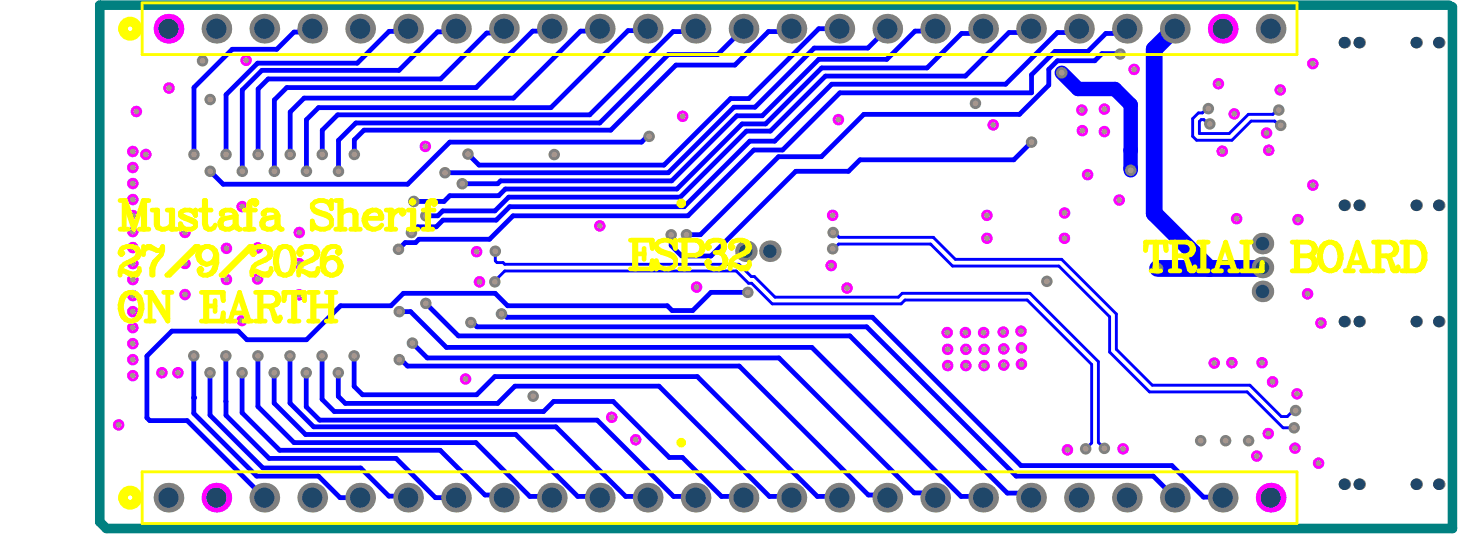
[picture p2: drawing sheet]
<svg xmlns="http://www.w3.org/2000/svg" width="260mm" height="94mm" viewBox="0 0 260 94" stroke-linecap="round" stroke-linejoin="round" font-family="sans-serif">
<path d="M255.6 .9h-238v91.2l1.2 1.1h237.4v-92" fill="none" stroke="#008080" stroke-width="1.7"/>
<path d="M187.3 12.8l2.8 2.9h6.6l2.7 2.8v11.5" fill="none" stroke="#00f" stroke-width="2.5"/>
<path d="M213.1 19.2h-.3l-.7 .7h-.7l-1 1v3.1l.7 .7h6.2l3.4-3.3h4.1l.8 .7h.3M225.6 19.4h-.3l-.8 .8h-4.3l-3.4 3.4h-5.2v-2.2l.3-.3h.4l.8 .8h.3M87.3 49.7v-.2l1.7-1.7h40.9l2.1 2.2h.6l3.6 3.6h22.7l.7-.7h21.6l11.4 11.4v13.8l-1.1 1.1M87.4 44.3v1.7l.3 .3h1l.3 .3h41.4l2.1 2.2h.6l3.6 3.6h21.8l.6-.7h22.6l12 12.1v14.3l1.1 1M146.9 43.9h.2l.8-.9h16.2l3.9 3.9h18.8l8.9 9v6.2l7.1 7h17.2l6.3 6.4h2.3h-.2M147 41h.2l.8 .9h16.6l3.9 3.8h18.8l9.6 9.7v6.2l6.4 6.3h17.2l5.5 5.6h1.1l1-1.1h.4M191.5 79.2h.1M194.8 79.1h.1" fill="none" stroke="#00f" stroke-width=".51"/>
<g fill="none" stroke="#00f" stroke-width=".85">
<path d="M122.7 5.1l-.5 .5h-3.5l-14.7 14.7h-44.4M131.2 5.1l-4.6 4.5h-8.7l-12.1 12.1M135.5 5.6l-5.9 5.9h-10.4l-11.5 11.5M148.1 5.1h-3.7l-12.3 12.3h-3.2M156.5 5.1l-3.4 3.4h-9.5l-10.4 10.4h-3.7M161.4 5.5l-5 5h-12l-10 9.9h-4.4l-11.5 11.5h-30.2l-.5 .5M169.6 5.9l-6.1 6.1h-18.6l-9.9 9.9h-4.1l-11.5 11.4h-30.3l-1.1 1.2h-8.7l-1 1h-5.3M178 5.7l-7.7 7.7h-24.7l-9.7 9.7h-4.2l-11.7 11.7h-30.3l-2.4 2.4h-9.2l-.9 .9h-2.1M190.3 5.1l-.7 .6h-3.1l-9.1 9.2h-30.7l-10.1 10h-4.4l-11.5 11.6h-30.8l-2.4 2.3h-9.4l-1.1 1.2h-3.3l-1.1 1M195.1 5.9l-3.2 3.2h-5.8l-4.1 4.1v3.2h-33.9l-10.1 10.1h-5l-11.7 11.6h-30.8l-4.1 4.1h-12.5l-.6 .6h-1.8l-1.2 1.2M197.6 9.5h-3.2l-1.3 1.2h-6.6l-1.5 1.5v2.8l-5.2 5.2h-27.4l-7.5 7.4h-7.6M182 25.1l-3.2 3.1h-27.1l-2 2h-9.3l-15 15h-5.2l-1.8-1.9v-1.9"/>
<path d="M75.1 53.5l5.8 5.8h69l27.8 27.7h3.4M84.1 57.6h68.8l26.3 26.4h24.2l3.8 3.8M89.4 56h64.5l26.2 26.1h26.6l5.6 5.6M121.1 41.4h2.4M131.8 51.6h-6.4l-3.2 3.2h-3.6l-.9-.9h-28.2l-2.2-2.2h-16.1l-2.2 2.2h-8.9l-6 6h-10.5l-1.6-1.5h-11.7l-4.4 4.4v10.9l.5 .5h6.6l13.6 13.6M34.2 62.8v10.1l11.1 11.1h10.9M72.7 60.5l2.7 2.6h62M70.6 87.5l.8 .8"/>
</g>
<path d="M207.2 5.1l-3.6 3.6v28.9l9.7 9.8M204.2 47.4h18.3" fill="none" stroke="#00f" stroke-width="3"/>
<circle cx="34.2" cy="70.1" r=".42" fill="#00f"/>
<g fill="none" stroke="#00f" stroke-width=".85">
<path d="M55.1 5.1l-.6 .6h-2.6l-3.1 3h-7.8l-6.8 6.7v11.8M72 5.1l-.5 .4h-2.9l-5.6 5.6h-17.6l-5.5 5.6v10.5M80.4 5.1l-.5 .5h-2.7l-6.8 6.8h-24.2l-3.5 3.5v14.3M88.9 5.1l-.8 .7h-2.3l-8.1 8.1h-30.4l-1.8 1.8v11.5M97.3 5.1l-.4 .4h-2.9l-10 9.9h-33.4l-2.2 2.2v12.6M105.8 5.1l-.4 .4h-3l-11.8 11.8h-37l-2.4 2.5v7.4M114.2 5.1l-.3 .3h-3.1l-13.6 13.6h-41l-2.1 2.1v9.1M128.9 17.4l-11.8 11.7h-32.6l-2-1.9M129.5 18.9l-11.6 11.6h-39.4M139.6 5.1l-.5 .5h-3.6M165 5.1l-.5 .4h-3.1M173.4 5.1l-.8 .8h-3"/>
<path d="M181.9 5.1l-.7 .6h-3.2M198.8 5.1l-.9 .8h-2.8M59.6 20.3l-2.8 2.7v4.2M81.5 32.4h6.3M105.8 21.7h-43l-3.1 3v5.5M107.7 23h-43.5l-1.7 1.7v2.5M114.5 24.1h-.3l-1 1h-33.9l-7.4 7.4h-32.5l-2.3-2.3M137.3 27.6l-13.8 13.8M70.4 55h2l6.3 6.3h64.5l26.3 26.3h3.7l.2 .2M83.1 56.9h.3l.7 .7M88.5 55.4h.3l.6 .6M37 65.7v7.5l9.4 9.3h17.2l5 5h2"/>
<path d="M39.8 62.8l.1 10.5 7.6 7.6h22.4l6.9 6.9h3.6M42.7 65.7v7.1l6.6 6.6h28.3l7.9 7.9h2.9l.5 .5M45.5 62.8v8.9l6.4 6.4h32l9.6 9.5h3.6l.2 .2M48.4 65.7v5.4l5.5 5.5h37.1l10.9 11h3.7l.2 .2M51.2 62.8v8.3l4.1 4.2h42.8l12.3 12.3h3.6l.2 .2M54 65.7v6.1l2.4 2.3h48.9l13.5 13.5h3.7l.2 .2M56.8 62.8v7.6l2.2 2.2h36.9l1.8-1.8h10.5l9.8 9.9h2.4l6.9 6.9h3.6l.3 .2M59.7 65.7v4.2l1.2 1.3h26.9l3-3.1h25.4l19.5 19.5h3.7l.2 .2M62.5 62.8v5.4l1.5 1.4h20.1l3.2-3.2h35.7l21.2 21.2h3.6l.3 .2M70.4 63.4h.4l1.1 1.2h58.5l22.8 22.7h2.8l.5 .5M137.4 63.1l23.8 23.8h2.9l.9 .9M56.2 84l3.8 3.8h3.5"/>
<path d="M72 87.8l-.6 .5M181.1 87l.8 .8M212.3 87.7h3.3l.1 .1"/>
</g>
<circle cx="187.3" cy="12.8" r="1.01" fill="#808080"/>
<circle cx="187.3" cy="12.8" r=".51" fill="#a6968d"/>
<circle cx="43.4" cy="10.6" r="1.01" fill="#f0f"/>
<circle cx="43.4" cy="10.6" r=".51" fill="#a6968d"/>
<circle cx="29.8" cy="15.5" r="1.01" fill="#f0f"/>
<circle cx="29.8" cy="15.5" r=".51" fill="#a6968d"/>
<circle cx="35.7" cy="10.7" r="1.01" fill="#808080"/>
<circle cx="35.7" cy="10.7" r=".51" fill="#a6968d"/>
<circle cx="230.6" cy="51.8" r="1.01" fill="#f0f"/>
<circle cx="230.6" cy="51.8" r=".51" fill="#a6968d"/>
<circle cx="228.3" cy="75.5" r="1.01" fill="#808080"/>
<circle cx="228.3" cy="75.5" r=".51" fill="#a6968d"/>
<circle cx="228.5" cy="72.4" r="1.01" fill="#808080"/>
<circle cx="228.5" cy="72.4" r=".51" fill="#a6968d"/>
<circle cx="228.8" cy="69.5" r="1.01" fill="#f0f"/>
<circle cx="228.8" cy="69.5" r=".51" fill="#a6968d"/>
<circle cx="200" cy="12.2" r="1.01" fill="#f0f"/>
<circle cx="200" cy="12.2" r=".51" fill="#a6968d"/>
<circle cx="197.6" cy="9.5" r="1.01" fill="#808080"/>
<circle cx="197.6" cy="9.5" r=".51" fill="#a6968d"/>
<circle cx="213.4" cy="21.9" r="1.01" fill="#808080"/>
<circle cx="213.4" cy="21.9" r=".51" fill="#a6968d"/>
<circle cx="213.1" cy="19.2" r="1.01" fill="#808080"/>
<circle cx="213.1" cy="19.2" r=".51" fill="#a6968d"/>
<circle cx="87.3" cy="49.7" r="1.01" fill="#808080"/>
<circle cx="87.3" cy="49.7" r=".51" fill="#a6968d"/>
<circle cx="87.4" cy="44.3" r="1.01" fill="#808080"/>
<circle cx="87.4" cy="44.3" r=".51" fill="#a6968d"/>
<circle cx="146.9" cy="43.9" r="1.01" fill="#808080"/>
<circle cx="146.9" cy="43.9" r=".51" fill="#a6968d"/>
<circle cx="147" cy="41" r="1.01" fill="#808080"/>
<circle cx="147" cy="41" r=".51" fill="#a6968d"/>
<circle cx="112.1" cy="77.6" r="1.01" fill="#f0f"/>
<circle cx="112.1" cy="77.6" r=".51" fill="#a6968d"/>
<circle cx="24.1" cy="19.7" r="1.01" fill="#f0f"/>
<circle cx="24.1" cy="19.7" r=".51" fill="#a6968d"/>
<circle cx="184.7" cy="49.6" r="1.01" fill="#808080"/>
<circle cx="184.7" cy="49.6" r=".51" fill="#a6968d"/>
<circle cx="172.1" cy="18.2" r="1.01" fill="#808080"/>
<circle cx="172.1" cy="18.2" r=".51" fill="#a6968d"/>
<circle cx="94" cy="69.9" r="1.01" fill="#808080"/>
<circle cx="94" cy="69.9" r=".51" fill="#a6968d"/>
<circle cx="97.8" cy="27.3" r="1.01" fill="#808080"/>
<circle cx="97.8" cy="27.3" r=".51" fill="#a6968d"/>
<circle cx="37.1" cy="17.6" r="1.01" fill="#808080"/>
<circle cx="37.1" cy="17.6" r=".51" fill="#a6968d"/>
<circle cx="199.4" cy="30" r="1.01" fill="#808080"/>
<circle cx="199.4" cy="30" r=".51" fill="#a6968d"/>
<circle cx="204.2" cy="47.4" r="1.01" fill="#808080"/>
<circle cx="204.2" cy="47.4" r=".51" fill="#a6968d"/>
<circle cx="218.1" cy="38.6" r="1.01" fill="#f0f"/>
<circle cx="218.1" cy="38.6" r=".51" fill="#a6968d"/>
<circle cx="228.9" cy="38.7" r="1.01" fill="#f0f"/>
<circle cx="228.9" cy="38.7" r=".51" fill="#a6968d"/>
<circle cx="231.6" cy="32.7" r="1.01" fill="#f0f"/>
<circle cx="231.6" cy="32.7" r=".51" fill="#a6968d"/>
<circle cx="231.6" cy="11.2" r="1.01" fill="#f0f"/>
<circle cx="231.6" cy="11.2" r=".51" fill="#a6968d"/>
<circle cx="223.4" cy="23.5" r="1.01" fill="#f0f"/>
<circle cx="223.4" cy="23.5" r=".51" fill="#a6968d"/>
<circle cx="223.8" cy="26.5" r="1.01" fill="#f0f"/>
<circle cx="223.8" cy="26.5" r=".51" fill="#a6968d"/>
<circle cx="225.8" cy="15.9" r="1.01" fill="#f0f"/>
<circle cx="225.8" cy="15.9" r=".51" fill="#a6968d"/>
<circle cx="217.7" cy="20.1" r="1.01" fill="#f0f"/>
<circle cx="217.7" cy="20.1" r=".51" fill="#a6968d"/>
<circle cx="225.9" cy="22.1" r="1.01" fill="#808080"/>
<circle cx="225.9" cy="22.1" r=".51" fill="#a6968d"/>
<circle cx="225.6" cy="19.4" r="1.01" fill="#808080"/>
<circle cx="225.6" cy="19.4" r=".51" fill="#a6968d"/>
<circle cx="223.7" cy="76.5" r="1.01" fill="#f0f"/>
<circle cx="223.7" cy="76.5" r=".51" fill="#a6968d"/>
<circle cx="105.8" cy="39.8" r="1.01" fill="#f0f"/>
<circle cx="105.8" cy="39.8" r=".51" fill="#a6968d"/>
<circle cx="146.6" cy="46.8" r="1.01" fill="#f0f"/>
<circle cx="146.6" cy="46.8" r=".51" fill="#a6968d"/>
<circle cx="146.9" cy="38" r="1.01" fill="#f0f"/>
<circle cx="146.9" cy="38" r=".51" fill="#a6968d"/>
<circle cx="121.1" cy="41.4" r="1.01" fill="#808080"/>
<circle cx="121.1" cy="41.4" r=".51" fill="#a6968d"/>
<circle cx="118.4" cy="41.4" r="1.01" fill="#808080"/>
<circle cx="118.4" cy="41.4" r=".51" fill="#a6968d"/>
<circle cx="122.9" cy="50.6" r="1.01" fill="#f0f"/>
<circle cx="122.9" cy="50.6" r=".51" fill="#a6968d"/>
<circle cx="228.4" cy="79" r="1.01" fill="#f0f"/>
<circle cx="228.4" cy="79" r=".51" fill="#a6968d"/>
<circle cx="84.6" cy="49.7" r="1.01" fill="#f0f"/>
<circle cx="84.6" cy="49.7" r=".51" fill="#a6968d"/>
<circle cx="84.1" cy="44.4" r="1.01" fill="#f0f"/>
<circle cx="84.1" cy="44.4" r=".51" fill="#a6968d"/>
<circle cx="198.1" cy="79.2" r="1.01" fill="#f0f"/>
<circle cx="198.1" cy="79.2" r=".51" fill="#a6968d"/>
<circle cx="188.3" cy="79.3" r="1.01" fill="#f0f"/>
<circle cx="188.3" cy="79.3" r=".51" fill="#a6968d"/>
<circle cx="194.8" cy="79.1" r="1.01" fill="#808080"/>
<circle cx="194.8" cy="79.1" r=".51" fill="#a6968d"/>
<circle cx="191.5" cy="79.2" r="1.01" fill="#808080"/>
<circle cx="191.5" cy="79.2" r=".51" fill="#a6968d"/>
<circle cx="75.1" cy="53.5" r="1.01" fill="#808080"/>
<circle cx="75.1" cy="53.5" r=".51" fill="#a6968d"/>
<circle cx="31.4" cy="65.7" r="1.01" fill="#f0f"/>
<circle cx="31.4" cy="65.7" r=".51" fill="#a6968d"/>
<circle cx="28.6" cy="65.7" r="1.01" fill="#f0f"/>
<circle cx="28.6" cy="65.7" r=".51" fill="#a6968d"/>
<circle cx="23.4" cy="66.3" r="1.01" fill="#f0f"/>
<circle cx="23.4" cy="66.3" r=".51" fill="#a6968d"/>
<circle cx="23.4" cy="63.4" r="1.01" fill="#f0f"/>
<circle cx="23.4" cy="63.4" r=".51" fill="#a6968d"/>
<circle cx="23.4" cy="60.6" r="1.01" fill="#f0f"/>
<circle cx="23.4" cy="60.6" r=".51" fill="#a6968d"/>
<circle cx="23.4" cy="57.8" r="1.01" fill="#f0f"/>
<circle cx="23.4" cy="57.8" r=".51" fill="#a6968d"/>
<circle cx="23.4" cy="55" r="1.01" fill="#f0f"/>
<circle cx="23.4" cy="55" r=".51" fill="#a6968d"/>
<circle cx="23.4" cy="52.1" r="1.01" fill="#f0f"/>
<circle cx="23.4" cy="52.1" r=".51" fill="#a6968d"/>
<circle cx="23.4" cy="49.3" r="1.01" fill="#f0f"/>
<circle cx="23.4" cy="49.3" r=".51" fill="#a6968d"/>
<circle cx="23.4" cy="46.5" r="1.01" fill="#f0f"/>
<circle cx="23.4" cy="46.5" r=".51" fill="#a6968d"/>
<circle cx="23.4" cy="43.7" r="1.01" fill="#f0f"/>
<circle cx="23.4" cy="43.7" r=".51" fill="#a6968d"/>
<circle cx="23.4" cy="40.8" r="1.01" fill="#f0f"/>
<circle cx="23.4" cy="40.8" r=".51" fill="#a6968d"/>
<circle cx="23.4" cy="38" r="1.01" fill="#f0f"/>
<circle cx="23.4" cy="38" r=".51" fill="#a6968d"/>
<circle cx="23.4" cy="35.2" r="1.01" fill="#f0f"/>
<circle cx="23.4" cy="35.2" r=".51" fill="#a6968d"/>
<circle cx="23.4" cy="32.4" r="1.01" fill="#f0f"/>
<circle cx="23.4" cy="32.4" r=".51" fill="#a6968d"/>
<circle cx="23.4" cy="29.5" r="1.01" fill="#f0f"/>
<circle cx="23.4" cy="29.5" r=".51" fill="#a6968d"/>
<circle cx="23.4" cy="26.7" r="1.01" fill="#f0f"/>
<circle cx="23.4" cy="26.7" r=".51" fill="#a6968d"/>
<circle cx="25.7" cy="27.2" r="1.01" fill="#f0f"/>
<circle cx="25.7" cy="27.2" r=".51" fill="#a6968d"/>
<circle cx="52.8" cy="41" r="1.01" fill="#f0f"/>
<circle cx="52.8" cy="41" r=".51" fill="#a6968d"/>
<circle cx="52.8" cy="46.5" r="1.01" fill="#f0f"/>
<circle cx="52.8" cy="46.5" r=".51" fill="#a6968d"/>
<circle cx="52.8" cy="52" r="1.01" fill="#f0f"/>
<circle cx="52.8" cy="52" r=".51" fill="#a6968d"/>
<circle cx="42.7" cy="56.5" r="1.01" fill="#f0f"/>
<circle cx="42.7" cy="56.5" r=".51" fill="#a6968d"/>
<circle cx="32.6" cy="52" r="1.01" fill="#f0f"/>
<circle cx="32.6" cy="52" r=".51" fill="#a6968d"/>
<circle cx="32.6" cy="46.5" r="1.01" fill="#f0f"/>
<circle cx="32.6" cy="46.5" r=".51" fill="#a6968d"/>
<circle cx="32.6" cy="41" r="1.01" fill="#f0f"/>
<circle cx="32.6" cy="41" r=".51" fill="#a6968d"/>
<circle cx="42.7" cy="36.4" r="1.01" fill="#f0f"/>
<circle cx="42.7" cy="36.4" r=".51" fill="#a6968d"/>
<circle cx="45.4" cy="43.7" r="1.01" fill="#f0f"/>
<circle cx="45.4" cy="43.7" r=".51" fill="#a6968d"/>
<circle cx="39.9" cy="43.8" r="1.01" fill="#f0f"/>
<circle cx="39.9" cy="43.8" r=".51" fill="#a6968d"/>
<circle cx="39.9" cy="49.3" r="1.01" fill="#f0f"/>
<circle cx="39.9" cy="49.3" r=".51" fill="#a6968d"/>
<circle cx="45.4" cy="49.2" r="1.01" fill="#f0f"/>
<circle cx="45.4" cy="49.2" r=".51" fill="#a6968d"/>
<circle cx="20.9" cy="75" r="1.01" fill="#f0f"/>
<circle cx="20.9" cy="75" r=".51" fill="#a6968d"/>
<circle cx="107.9" cy="73.6" r="1.01" fill="#f0f"/>
<circle cx="107.9" cy="73.6" r=".51" fill="#a6968d"/>
<circle cx="75" cy="25.8" r="1.01" fill="#f0f"/>
<circle cx="75" cy="25.8" r=".51" fill="#a6968d"/>
<circle cx="120.4" cy="20.5" r="1.01" fill="#f0f"/>
<circle cx="120.4" cy="20.5" r=".51" fill="#a6968d"/>
<circle cx="147.9" cy="21.1" r="1.01" fill="#f0f"/>
<circle cx="147.9" cy="21.1" r=".51" fill="#a6968d"/>
<circle cx="214.9" cy="14.8" r="1.01" fill="#f0f"/>
<circle cx="214.9" cy="14.8" r=".51" fill="#a6968d"/>
<circle cx="174.1" cy="38" r="1.01" fill="#f0f"/>
<circle cx="174.1" cy="38" r=".51" fill="#a6968d"/>
<circle cx="174.1" cy="42" r="1.01" fill="#f0f"/>
<circle cx="174.1" cy="42" r=".51" fill="#a6968d"/>
<circle cx="82.1" cy="66.8" r="1.01" fill="#f0f"/>
<circle cx="82.1" cy="66.8" r=".51" fill="#a6968d"/>
<circle cx="197.4" cy="35.3" r="1.01" fill="#f0f"/>
<circle cx="197.4" cy="35.3" r=".51" fill="#a6968d"/>
<circle cx="187.8" cy="37.6" r="1.01" fill="#f0f"/>
<circle cx="187.8" cy="37.6" r=".51" fill="#a6968d"/>
<circle cx="187.8" cy="42" r="1.01" fill="#f0f"/>
<circle cx="187.8" cy="42" r=".51" fill="#a6968d"/>
<circle cx="191.8" cy="30.8" r="1.01" fill="#f0f"/>
<circle cx="191.8" cy="30.8" r=".51" fill="#a6968d"/>
<circle cx="215.6" cy="26.7" r="1.01" fill="#f0f"/>
<circle cx="215.6" cy="26.7" r=".51" fill="#a6968d"/>
<circle cx="194.8" cy="19.2" r="1.01" fill="#f0f"/>
<circle cx="194.8" cy="19.2" r=".51" fill="#a6968d"/>
<circle cx="190.8" cy="19.4" r="1.01" fill="#f0f"/>
<circle cx="190.8" cy="19.4" r=".51" fill="#a6968d"/>
<circle cx="190.9" cy="23" r="1.01" fill="#f0f"/>
<circle cx="190.9" cy="23" r=".51" fill="#a6968d"/>
<circle cx="194.8" cy="23.2" r="1.01" fill="#f0f"/>
<circle cx="194.8" cy="23.2" r=".51" fill="#a6968d"/>
<circle cx="175.2" cy="22" r="1.01" fill="#f0f"/>
<circle cx="175.2" cy="22" r=".51" fill="#a6968d"/>
<circle cx="149.4" cy="50.8" r="1.01" fill="#f0f"/>
<circle cx="149.4" cy="50.8" r=".51" fill="#a6968d"/>
<circle cx="180.2" cy="64.2" r="1.01" fill="#f0f"/>
<circle cx="180.2" cy="64.2" r=".51" fill="#a6968d"/>
<circle cx="177" cy="64.4" r="1.01" fill="#f0f"/>
<circle cx="177" cy="64.4" r=".51" fill="#a6968d"/>
<circle cx="173.6" cy="64.5" r="1.01" fill="#f0f"/>
<circle cx="173.6" cy="64.5" r=".51" fill="#a6968d"/>
<circle cx="170.4" cy="64.5" r="1.01" fill="#f0f"/>
<circle cx="170.4" cy="64.5" r=".51" fill="#a6968d"/>
<circle cx="167.2" cy="64.5" r="1.01" fill="#f0f"/>
<circle cx="167.2" cy="64.5" r=".51" fill="#a6968d"/>
<circle cx="167.2" cy="61.6" r="1.01" fill="#f0f"/>
<circle cx="167.2" cy="61.6" r=".51" fill="#a6968d"/>
<circle cx="170.4" cy="61.6" r="1.01" fill="#f0f"/>
<circle cx="170.4" cy="61.6" r=".51" fill="#a6968d"/>
<circle cx="173.6" cy="61.6" r="1.01" fill="#f0f"/>
<circle cx="173.6" cy="61.6" r=".51" fill="#a6968d"/>
<circle cx="177" cy="61.5" r="1.01" fill="#f0f"/>
<circle cx="177" cy="61.5" r=".51" fill="#a6968d"/>
<circle cx="180.2" cy="61.4" r="1.01" fill="#f0f"/>
<circle cx="180.2" cy="61.4" r=".51" fill="#a6968d"/>
<circle cx="167.1" cy="58.7" r="1.01" fill="#f0f"/>
<circle cx="167.1" cy="58.7" r=".51" fill="#a6968d"/>
<circle cx="170.3" cy="58.7" r="1.01" fill="#f0f"/>
<circle cx="170.3" cy="58.7" r=".51" fill="#a6968d"/>
<circle cx="173.5" cy="58.7" r="1.01" fill="#f0f"/>
<circle cx="173.5" cy="58.7" r=".51" fill="#a6968d"/>
<circle cx="177" cy="58.6" r="1.01" fill="#f0f"/>
<circle cx="177" cy="58.6" r=".51" fill="#a6968d"/>
<circle cx="180.1" cy="58.4" r="1.01" fill="#f0f"/>
<circle cx="180.1" cy="58.4" r=".51" fill="#a6968d"/>
<circle cx="232.6" cy="81.7" r="1.01" fill="#f0f"/>
<circle cx="232.6" cy="81.7" r=".51" fill="#a6968d"/>
<circle cx="221.7" cy="80.4" r="1.01" fill="#f0f"/>
<circle cx="221.7" cy="80.4" r=".51" fill="#a6968d"/>
<circle cx="233" cy="57" r="1.01" fill="#f0f"/>
<circle cx="233" cy="57" r=".51" fill="#a6968d"/>
<circle cx="217.3" cy="64" r="1.01" fill="#f0f"/>
<circle cx="217.3" cy="64" r=".51" fill="#a6968d"/>
<circle cx="214.2" cy="64" r="1.01" fill="#f0f"/>
<circle cx="214.2" cy="64" r=".51" fill="#a6968d"/>
<circle cx="222.6" cy="64" r="1.01" fill="#f0f"/>
<circle cx="222.6" cy="64" r=".51" fill="#a6968d"/>
<circle cx="224.5" cy="67.4" r="1.01" fill="#f0f"/>
<circle cx="224.5" cy="67.4" r=".51" fill="#a6968d"/>
<circle cx="220.2" cy="77.7" r="1.01" fill="#808080"/>
<circle cx="220.2" cy="77.7" r=".51" fill="#a6968d"/>
<circle cx="216.2" cy="77.7" r="1.01" fill="#808080"/>
<circle cx="216.2" cy="77.7" r=".51" fill="#a6968d"/>
<circle cx="211.8" cy="77.7" r="1.01" fill="#808080"/>
<circle cx="211.8" cy="77.7" r=".51" fill="#a6968d"/>
<circle cx="73" cy="35.5" r="1.01" fill="#808080"/>
<circle cx="73" cy="35.5" r=".51" fill="#a6968d"/>
<circle cx="72.7" cy="60.5" r="1.01" fill="#808080"/>
<circle cx="72.7" cy="60.5" r=".51" fill="#a6968d"/>
<circle cx="70.3" cy="44" r="1.01" fill="#808080"/>
<circle cx="70.3" cy="44" r=".51" fill="#a6968d"/>
<circle cx="131.9" cy="51.6" r="1.01" fill="#808080"/>
<circle cx="131.9" cy="51.6" r=".51" fill="#a6968d"/>
<circle cx="182" cy="25.1" r="1.01" fill="#808080"/>
<circle cx="182" cy="25.1" r=".51" fill="#a6968d"/>
<circle cx="81.5" cy="32.4" r="1.01" fill="#808080"/>
<circle cx="81.5" cy="32.4" r=".51" fill="#a6968d"/>
<circle cx="75.1" cy="38.1" r="1.01" fill="#808080"/>
<circle cx="75.1" cy="38.1" r=".51" fill="#a6968d"/>
<circle cx="72.6" cy="41" r="1.01" fill="#808080"/>
<circle cx="72.6" cy="41" r=".51" fill="#a6968d"/>
<circle cx="78.5" cy="30.5" r="1.01" fill="#808080"/>
<circle cx="78.5" cy="30.5" r=".51" fill="#a6968d"/>
<circle cx="82.5" cy="27.2" r="1.01" fill="#808080"/>
<circle cx="82.5" cy="27.2" r=".51" fill="#a6968d"/>
<circle cx="114.5" cy="24.1" r="1.01" fill="#808080"/>
<circle cx="114.5" cy="24.1" r=".51" fill="#a6968d"/>
<circle cx="88.5" cy="55.4" r="1.01" fill="#808080"/>
<circle cx="88.5" cy="55.4" r=".51" fill="#a6968d"/>
<circle cx="83.1" cy="56.9" r="1.01" fill="#808080"/>
<circle cx="83.1" cy="56.9" r=".51" fill="#a6968d"/>
<circle cx="70.4" cy="55" r="1.01" fill="#808080"/>
<circle cx="70.4" cy="55" r=".51" fill="#a6968d"/>
<circle cx="70.4" cy="63.4" r="1.01" fill="#808080"/>
<circle cx="70.4" cy="63.4" r=".51" fill="#a6968d"/>
<circle cx="37.1" cy="30.2" r="1.01" fill="#808080"/>
<circle cx="37.1" cy="30.2" r=".51" fill="#a6968d"/>
<circle cx="62.5" cy="27.2" r="1.01" fill="#808080"/>
<circle cx="62.5" cy="27.2" r=".51" fill="#a6968d"/>
<circle cx="62.5" cy="62.8" r="1.01" fill="#808080"/>
<circle cx="62.5" cy="62.8" r=".51" fill="#a6968d"/>
<circle cx="37" cy="65.7" r="1.01" fill="#808080"/>
<circle cx="37" cy="65.7" r=".51" fill="#a6968d"/>
<circle cx="34.2" cy="62.8" r="1.01" fill="#808080"/>
<circle cx="34.2" cy="62.8" r=".51" fill="#a6968d"/>
<circle cx="42.7" cy="65.7" r="1.01" fill="#808080"/>
<circle cx="42.7" cy="65.7" r=".51" fill="#a6968d"/>
<circle cx="39.8" cy="62.8" r="1.01" fill="#808080"/>
<circle cx="39.8" cy="62.8" r=".51" fill="#a6968d"/>
<circle cx="48.4" cy="65.7" r="1.01" fill="#808080"/>
<circle cx="48.4" cy="65.7" r=".51" fill="#a6968d"/>
<circle cx="45.5" cy="62.8" r="1.01" fill="#808080"/>
<circle cx="45.5" cy="62.8" r=".51" fill="#a6968d"/>
<circle cx="54" cy="65.7" r="1.01" fill="#808080"/>
<circle cx="54" cy="65.7" r=".51" fill="#a6968d"/>
<circle cx="51.2" cy="62.8" r="1.01" fill="#808080"/>
<circle cx="51.2" cy="62.8" r=".51" fill="#a6968d"/>
<circle cx="56.8" cy="62.8" r="1.01" fill="#808080"/>
<circle cx="56.8" cy="62.8" r=".51" fill="#a6968d"/>
<circle cx="59.7" cy="65.7" r="1.01" fill="#808080"/>
<circle cx="59.7" cy="65.7" r=".51" fill="#a6968d"/>
<circle cx="56.8" cy="27.2" r="1.01" fill="#808080"/>
<circle cx="56.8" cy="27.2" r=".51" fill="#a6968d"/>
<circle cx="59.7" cy="30.2" r="1.01" fill="#808080"/>
<circle cx="59.7" cy="30.2" r=".51" fill="#a6968d"/>
<circle cx="51.2" cy="27.2" r="1.01" fill="#808080"/>
<circle cx="51.2" cy="27.2" r=".51" fill="#a6968d"/>
<circle cx="54.1" cy="30.2" r="1.01" fill="#808080"/>
<circle cx="54.1" cy="30.2" r=".51" fill="#a6968d"/>
<circle cx="45.5" cy="27.2" r="1.01" fill="#808080"/>
<circle cx="45.5" cy="27.2" r=".51" fill="#a6968d"/>
<circle cx="48.4" cy="30.2" r="1.01" fill="#808080"/>
<circle cx="48.4" cy="30.2" r=".51" fill="#a6968d"/>
<circle cx="42.7" cy="30.2" r="1.01" fill="#808080"/>
<circle cx="42.7" cy="30.2" r=".51" fill="#a6968d"/>
<circle cx="39.9" cy="27.2" r="1.01" fill="#808080"/>
<circle cx="39.9" cy="27.2" r=".51" fill="#a6968d"/>
<circle cx="34.2" cy="27.2" r="1.01" fill="#808080"/>
<circle cx="34.2" cy="27.2" r=".51" fill="#a6968d"/>
<circle cx="29.7" cy="87.8" r="2.62" fill="#808080"/>
<circle cx="29.7" cy="87.8" r="1.77" fill="#1f4769"/>
<circle cx="139.6" cy="87.8" r="2.62" fill="#808080"/>
<circle cx="139.6" cy="87.8" r="1.77" fill="#1f4769"/>
<circle cx="131.2" cy="87.8" r="2.62" fill="#808080"/>
<circle cx="131.2" cy="87.8" r="1.77" fill="#1f4769"/>
<circle cx="97.3" cy="87.8" r="2.62" fill="#808080"/>
<circle cx="97.3" cy="87.8" r="1.77" fill="#1f4769"/>
<circle cx="122.7" cy="87.8" r="2.62" fill="#808080"/>
<circle cx="122.7" cy="87.8" r="1.77" fill="#1f4769"/>
<circle cx="114.2" cy="87.8" r="2.62" fill="#808080"/>
<circle cx="114.2" cy="87.8" r="1.77" fill="#1f4769"/>
<circle cx="105.8" cy="87.8" r="2.62" fill="#808080"/>
<circle cx="105.8" cy="87.8" r="1.77" fill="#1f4769"/>
<circle cx="29.7" cy="5.1" r="2.62" fill="#f0f"/>
<circle cx="29.7" cy="5.1" r="1.77" fill="#1f4769"/>
<circle cx="156.5" cy="87.8" r="2.62" fill="#808080"/>
<circle cx="156.5" cy="87.8" r="1.77" fill="#1f4769"/>
<circle cx="148.1" cy="87.8" r="2.62" fill="#808080"/>
<circle cx="148.1" cy="87.8" r="1.77" fill="#1f4769"/>
<circle cx="173.4" cy="87.8" r="2.62" fill="#808080"/>
<circle cx="173.4" cy="87.8" r="1.77" fill="#1f4769"/>
<circle cx="165" cy="87.8" r="2.62" fill="#808080"/>
<circle cx="165" cy="87.8" r="1.77" fill="#1f4769"/>
<circle cx="88.9" cy="87.8" r="2.62" fill="#808080"/>
<circle cx="88.9" cy="87.8" r="1.77" fill="#1f4769"/>
<circle cx="55.1" cy="87.8" r="2.62" fill="#808080"/>
<circle cx="55.1" cy="87.8" r="1.77" fill="#1f4769"/>
<circle cx="80.4" cy="87.8" r="2.62" fill="#808080"/>
<circle cx="80.4" cy="87.8" r="1.77" fill="#1f4769"/>
<circle cx="72" cy="87.8" r="2.62" fill="#808080"/>
<circle cx="72" cy="87.8" r="1.77" fill="#1f4769"/>
<circle cx="63.5" cy="87.8" r="2.62" fill="#808080"/>
<circle cx="63.5" cy="87.8" r="1.77" fill="#1f4769"/>
<circle cx="46.6" cy="87.8" r="2.62" fill="#808080"/>
<circle cx="46.6" cy="87.8" r="1.77" fill="#1f4769"/>
<circle cx="131.6" cy="44.3" r="1.9" fill="#808080"/>
<circle cx="131.6" cy="44.3" r="1.18" fill="#1f4769"/>
<circle cx="135.8" cy="44.3" r="1.9" fill="#808080"/>
<circle cx="135.8" cy="44.3" r="1.18" fill="#1f4769"/>
<circle cx="55.1" cy="5.1" r="2.62" fill="#808080"/>
<circle cx="55.1" cy="5.1" r="1.77" fill="#1f4769"/>
<circle cx="38.2" cy="87.8" r="2.62" fill="#f0f"/>
<circle cx="38.2" cy="87.8" r="1.77" fill="#1f4769"/>
<circle cx="46.6" cy="5.1" r="2.62" fill="#808080"/>
<circle cx="46.6" cy="5.1" r="1.77" fill="#1f4769"/>
<circle cx="38.2" cy="5.1" r="2.62" fill="#808080"/>
<circle cx="38.2" cy="5.1" r="1.77" fill="#1f4769"/>
<circle cx="63.5" cy="5.1" r="2.62" fill="#808080"/>
<circle cx="63.5" cy="5.1" r="1.77" fill="#1f4769"/>
<circle cx="80.4" cy="5.1" r="2.62" fill="#808080"/>
<circle cx="80.4" cy="5.1" r="1.77" fill="#1f4769"/>
<circle cx="72" cy="5.1" r="2.62" fill="#808080"/>
<circle cx="72" cy="5.1" r="1.77" fill="#1f4769"/>
<circle cx="139.6" cy="5.1" r="2.62" fill="#808080"/>
<circle cx="139.6" cy="5.1" r="1.77" fill="#1f4769"/>
<circle cx="131.2" cy="5.1" r="2.62" fill="#808080"/>
<circle cx="131.2" cy="5.1" r="1.77" fill="#1f4769"/>
<circle cx="122.7" cy="5.1" r="2.62" fill="#808080"/>
<circle cx="122.7" cy="5.1" r="1.77" fill="#1f4769"/>
<circle cx="114.2" cy="5.1" r="2.62" fill="#808080"/>
<circle cx="114.2" cy="5.1" r="1.77" fill="#1f4769"/>
<circle cx="88.9" cy="5.1" r="2.62" fill="#808080"/>
<circle cx="88.9" cy="5.1" r="1.77" fill="#1f4769"/>
<circle cx="105.8" cy="5.1" r="2.62" fill="#808080"/>
<circle cx="105.8" cy="5.1" r="1.77" fill="#1f4769"/>
<circle cx="97.3" cy="5.1" r="2.62" fill="#808080"/>
<circle cx="97.3" cy="5.1" r="1.77" fill="#1f4769"/>
<circle cx="253.8" cy="7.5" r="1.02" fill="#808080"/>
<circle cx="253.8" cy="7.5" r="1.01" fill="#1f4769"/>
<circle cx="253.8" cy="36.2" r="1.02" fill="#808080"/>
<circle cx="253.8" cy="36.2" r="1.01" fill="#1f4769"/>
<circle cx="249.8" cy="7.5" r="1.02" fill="#808080"/>
<circle cx="249.8" cy="7.5" r="1.01" fill="#1f4769"/>
<circle cx="249.8" cy="36.2" r="1.02" fill="#808080"/>
<circle cx="249.8" cy="36.2" r="1.01" fill="#1f4769"/>
<circle cx="237.1" cy="7.5" r="1.02" fill="#808080"/>
<circle cx="237.1" cy="7.5" r="1.01" fill="#1f4769"/>
<circle cx="239.8" cy="36.2" r="1.02" fill="#808080"/>
<circle cx="239.8" cy="36.2" r="1.01" fill="#1f4769"/>
<circle cx="237.1" cy="36.2" r="1.02" fill="#808080"/>
<circle cx="237.1" cy="36.2" r="1.01" fill="#1f4769"/>
<circle cx="239.8" cy="7.5" r="1.02" fill="#808080"/>
<circle cx="239.8" cy="7.5" r="1.01" fill="#1f4769"/>
<circle cx="224.1" cy="87.8" r="2.62" fill="#f0f"/>
<circle cx="224.1" cy="87.8" r="1.77" fill="#1f4769"/>
<circle cx="215.7" cy="87.8" r="2.62" fill="#808080"/>
<circle cx="215.7" cy="87.8" r="1.77" fill="#1f4769"/>
<circle cx="237.1" cy="85.4" r="1.02" fill="#808080"/>
<circle cx="237.1" cy="85.4" r="1.01" fill="#1f4769"/>
<circle cx="249.8" cy="85.4" r="1.02" fill="#808080"/>
<circle cx="249.8" cy="85.4" r="1.01" fill="#1f4769"/>
<circle cx="239.8" cy="85.4" r="1.02" fill="#808080"/>
<circle cx="239.8" cy="85.4" r="1.01" fill="#1f4769"/>
<circle cx="253.8" cy="85.4" r="1.02" fill="#808080"/>
<circle cx="253.8" cy="85.4" r="1.01" fill="#1f4769"/>
<circle cx="215.7" cy="5.1" r="2.62" fill="#f0f"/>
<circle cx="215.7" cy="5.1" r="1.77" fill="#1f4769"/>
<circle cx="224.1" cy="5.1" r="2.62" fill="#808080"/>
<circle cx="224.1" cy="5.1" r="1.77" fill="#1f4769"/>
<circle cx="207.2" cy="87.8" r="2.62" fill="#808080"/>
<circle cx="207.2" cy="87.8" r="1.77" fill="#1f4769"/>
<circle cx="198.8" cy="87.8" r="2.62" fill="#808080"/>
<circle cx="198.8" cy="87.8" r="1.77" fill="#1f4769"/>
<circle cx="190.3" cy="87.8" r="2.62" fill="#808080"/>
<circle cx="190.3" cy="87.8" r="1.77" fill="#1f4769"/>
<circle cx="181.9" cy="87.8" r="2.62" fill="#808080"/>
<circle cx="181.9" cy="87.8" r="1.77" fill="#1f4769"/>
<circle cx="207.2" cy="5.1" r="2.62" fill="#808080"/>
<circle cx="207.2" cy="5.1" r="1.77" fill="#1f4769"/>
<circle cx="190.3" cy="5.1" r="2.62" fill="#808080"/>
<circle cx="190.3" cy="5.1" r="1.77" fill="#1f4769"/>
<circle cx="198.8" cy="5.1" r="2.62" fill="#808080"/>
<circle cx="198.8" cy="5.1" r="1.77" fill="#1f4769"/>
<circle cx="148.1" cy="5.1" r="2.62" fill="#808080"/>
<circle cx="148.1" cy="5.1" r="1.77" fill="#1f4769"/>
<circle cx="156.5" cy="5.1" r="2.62" fill="#808080"/>
<circle cx="156.5" cy="5.1" r="1.77" fill="#1f4769"/>
<circle cx="181.9" cy="5.1" r="2.62" fill="#808080"/>
<circle cx="181.9" cy="5.1" r="1.77" fill="#1f4769"/>
<circle cx="173.4" cy="5.1" r="2.62" fill="#808080"/>
<circle cx="173.4" cy="5.1" r="1.77" fill="#1f4769"/>
<circle cx="165" cy="5.1" r="2.62" fill="#808080"/>
<circle cx="165" cy="5.1" r="1.77" fill="#1f4769"/>
<circle cx="222.7" cy="51.4" r="1.9" fill="#808080"/>
<circle cx="222.7" cy="51.4" r="1.18" fill="#1f4769"/>
<circle cx="222.7" cy="47.2" r="1.9" fill="#808080"/>
<circle cx="222.7" cy="47.2" r="1.18" fill="#1f4769"/>
<circle cx="222.7" cy="43" r="1.9" fill="#808080"/>
<circle cx="222.7" cy="43" r="1.18" fill="#1f4769"/>
<circle cx="249.8" cy="56.7" r="1.02" fill="#808080"/>
<circle cx="249.8" cy="56.7" r="1.01" fill="#1f4769"/>
<circle cx="253.8" cy="56.7" r="1.02" fill="#808080"/>
<circle cx="253.8" cy="56.7" r="1.01" fill="#1f4769"/>
<circle cx="239.8" cy="56.7" r="1.02" fill="#808080"/>
<circle cx="239.8" cy="56.7" r="1.01" fill="#1f4769"/>
<circle cx="237.1" cy="56.7" r="1.02" fill="#808080"/>
<circle cx="237.1" cy="56.7" r="1.01" fill="#1f4769"/>
<path d="M25.1 .5h203.7v9.1h-203.7zM25.1 83.2h203.7v9.1h-203.7z" fill="none" stroke="#ff0" stroke-width=".51"/>
<g fill="none" stroke="#ff0" stroke-width=".85">
<path d="M21.2 35.4h.9l1.5 4.3M25.3 35.4l-1.7 5-1.7-5v5M25.3 35.4v5M25.3 35.4h1M25.5 35.4v5M26.8 37.1h1v2.6l.2 .5 .5 .2M27.6 37.1v2.6l.2 .5 .7 .2M29.5 37.1h1v3.3M30.2 39.7l-.5 .5-.7 .2h-.5M30.2 37.1v3.3h1M31.8 37.8l.3 .2 2.1 1 .3 .2v.8l-.7 .4h-1l-.7-.4M31.8 39.5l.3 .5-.3 .4z"/>
<path d="M34.2 37.5l-.7-.4h-.9l-.8 .4v.5l.3 .3 1.7 .7 .7 .5M34.5 37.1v.9l-.3-.5zM35.3 37.1h1.9M36 35.4h.3v4.1l.2 .7 .3 .2-.5-.2-.3-.7zM38 39.7l-.3 .5-.5 .2h-.4M39.3 37.5v.3h-.3v-.3l.3-.2 .4-.2h1l.7 .4M39.7 38.5a.99 .99 0 0 0-.7 1 .99 .99 0 0 0 .7 .9M39.7 38.5l-.7 .2-.2 .5v.5l.2 .5 .7 .2M41.4 39.7l-.4 .5-.5 .2h-.8M41.4 37.5l.3 .5v1.7l.5 .7M41.4 37.5v2.2M41.4 39.7l.3 .5 .5 .2"/>
<path d="M41.4 38l-.2 .3-1.5 .2M43.1 37.1h2M44.6 35.4h.5l.2 .2v.3l-.2 .2-.3-.2 .3-.3M44.6 35.4l-.5 .2-.2 .5v4.3M44.6 35.4l-.5 .7v4.3M46.7 37.5v.3h-.3v-.3l.3-.2 .4-.2h1l.7 .4M47.1 38.5a.99 .99 0 0 0-.7 1 .99 .99 0 0 0 .7 .9M47.1 38.5l-.7 .2-.2 .5v.5l.2 .5 .7 .2M48.8 39.7l-.5 .5-.4 .2h-.8M48.8 37.5l.3 .5v1.7l.5 .7M48.8 37.5v2.2M48.8 39.7l.3 .5 .5 .2"/>
<path d="M48.8 38l-.2 .3-1.5 .2M55.1 39l.2 .7-.2 .7zM55.1 36.6l.5 .7 2.4 1 .5 .4M55.1 36.6l.5 .5 .4 .2 2 .7 .5 .7M58.2 36.1a2.01 2.01 0 0 0-3.1 0v.5M58.5 38.7v1a2.01 2.01 0 0 1-3.2 0M58.5 35.4v1.4l-.3-.7zM59.2 35.4h1v5M59.9 35.4v5M61.9 37.1h-.5l-.7 .2-.5 .5M61.9 37.1l.7 .2 .2 .5v2.6M61.9 37.1l.4 .2 .3 .5v2.6"/>
<path d="M64.4 38.5a1.71 1.71 0 0 0 1.3 1.9M65.7 37.1h.7l.5 .2M65.7 37.1a1.7 1.7 0 0 0-1.5 1.6 1.7 1.7 0 0 0 1.5 1.7M65.7 37.1l-.5 .2-.5 .5-.3 .7M66.9 37.3l.4 .7v.5h-2.9M66.9 37.3l.2 .5v.7M67.3 39.7l-.4 .5-.8 .2h-.4M68.1 37.1h1v3.3M68.8 37.1v3.3M71 37.3l-.2 .2 .2 .3 .3-.3v-.2l-.3-.2a1.63 1.63 0 0 0-1.9 1.4M72 37.1h1v3.3M72.5 35.6l.3-.2 .2 .2-.2 .3z"/>
<path d="M72.8 37.1v3.3M74.6 37.1h2M76.1 35.4h.5l.2 .2v.3l-.2 .2-.3-.2 .3-.3M76.1 35.4l-.5 .2-.2 .5v4.3M76.1 35.4l-.5 .7v4.3M21.2 40.4h1.4M21.9 47.8h-.5l-.2 .3M21.9 47.8l1.2 .5h.7l.8-.5M21.9 47.8l1.2 .7h1l.5-.7M22.4 46.4a1.8 1.8 0 0 0-1.2 2.1M22.9 51.6a2.11 2.11 0 0 0-1.7 2.1 2.93 2.93 0 0 0 .9 2.7l.8 .2M22.9 56.6h.5"/>
<path d="M22.9 51.6h.5M22.9 51.6a2.92 2.92 0 0 0-1 4.3l.5 .5 .5 .2M23.4 43.5h-1l-.7 .2-.5 .7v.3l.2 .2 .3-.2-.3-.3M23.4 43.5l.7 .2a1.15 1.15 0 0 1 .2 1.7l-.7 .5-1.2 .5M23.4 43.5a1.24 1.24 0 0 1 .7 1.9l-1.7 1M23.4 51.6a2.11 2.11 0 0 1 1.6 2.1 2.93 2.93 0 0 1-.9 2.7l-.7 .2M23.4 51.6a2.93 2.93 0 0 1 .9 4.3l-.5 .5-.4 .2M24.6 40.4h1.7M24.6 47.3v.5M25.3 43.5v1.4M25.6 44l.4-.5h.5l1.2 .7M25.6 44l-.3 .4"/>
<path d="M25.6 44l.4-.3h.5l1.2 .5M25.7 56.6h1.5M25.7 51.6h1l2.9 4.6M26.5 51.6v5M27.7 44.2h.5l.5-.7v.7l-.3 .7M28.4 44.9a4.1 4.1 0 0 0-1.4 3.6M28.4 44.9a3.6 3.6 0 0 0-1.6 3.6M28.9 51.6h1.4M29.4 48.5l5.1-5h.5l-5.1 5zM29.6 51.6v5l-2.9-4.5M35.4 47.8l.2-.2-.2-.3-.3 .3 .3 .7 .4 .2h.8M35.5 56.6h3.9v-1.4l-.3 1.4"/>
<path d="M35.5 51.6h3.9v1.4l-.3-1.4M36.2 51.6v5M36.3 43.5h.5M36.3 43.5a1.57 1.57 0 0 0-1.4 1.5 1.57 1.57 0 0 0 1.4 1.6M36.3 43.5a1.62 1.62 0 0 0-1.2 1.5 1.62 1.62 0 0 0 1.2 1.6M36.5 51.6v5M36.5 54h1.4M36.8 43.5l.7 .2 .5 .5a3.8 3.8 0 0 1-.7 4.1l-.7 .2M36.8 43.5l.5 .2 .5 .5a3.8 3.8 0 0 1-.8 4.1l-.4 .2M37.9 53v1.9M38 45.2a1.57 1.57 0 0 1-1.7 1.4M39 48.5l5.1-5h.5l-5.1 5z"/>
<path d="M40.1 56.6h1.4M40.6 56.6l1.7-5 1.7 5M41.1 55.2h2.1M42.2 40.4h.2M42.3 52.3l1.4 4.3M43 56.6h1.4M43.1 40.4h1.7M45.1 56.6h1.7M45.1 51.6h2.9M45.2 47.8h-.5l-.3 .3M45.2 47.8l1.2 .5h.7l.7-.5M45.2 47.8l1.2 .7h.9l.5-.7"/>
<path d="M45.8 51.6v5M46.1 54h1.9M46.1 51.6v5M46.6 43.5h-1l-.7 .2-.5 .7v.3l.3 .2 .2-.2-.2-.3M46.6 43.5a1.24 1.24 0 0 1 .7 1.9l-2.1 1.2-.5 .5-.3 .7v.7M46.6 43.5l.7 .2a1.15 1.15 0 0 1 .3 1.7l-.8 .5-1.2 .5M47.3 54l.4 .2M47.7 54.2l.8 2.2 .2 .2h.5l.2-.4M47.7 54.2l.3 .3 .7 1.7 .2 .2h.3l.2-.2M47.8 47.3v.5M48 51.6a1.23 1.23 0 0 1 1 1.2 1.23 1.23 0 0 1-1 1.2M48 51.6l.7 .2a1.17 1.17 0 0 1 0 1.9l-.7 .3"/>
<path d="M49.4 55.9v.3M49.6 40.4h.2M50 43.5l-.5 .2a3.9 3.9 0 0 0 0 4.6l.5 .2M50 43.5h.5M50 48.5h.5M50 43.5l-.7 .2a3.9 3.9 0 0 0 0 4.6l.7 .2M50.3 51.6l-.2 1.4v-1.4h3.6v1.4l-.2-1.4M50.5 43.5l.7 .2a3.9 3.9 0 0 1 0 4.6l-.7 .2M50.5 43.5l.5 .2a3.9 3.9 0 0 1 0 4.6l-.5 .2M51 56.6h1.7M51.8 51.6v5M52 51.6v5"/>
<path d="M53.4 47.8h-.5l-.2 .3M53.4 47.8l1.2 .5h.7l.8-.5M53.4 47.8l1.2 .7h1l.5-.7M53.9 46.4a1.8 1.8 0 0 0-1.2 2.1M54.4 56.6h1.7M54.4 51.6h1.7M54.9 43.5h-1l-.7 .2-.5 .7v.3l.2 .2 .3-.2-.3-.3M54.9 43.5l.7 .2a1.15 1.15 0 0 1 .2 1.7l-.7 .5-1.2 .5M54.9 43.5a1.24 1.24 0 0 1 .7 1.9l-1.7 1M55.2 51.6v5M55.4 54h2.9M55.4 51.6v5"/>
<path d="M56.1 47.3v.5M57.6 56.6h1.7M57.6 51.6h1.7M58.3 48.5h.5M58.3 51.6v5M58.5 43.5h.7l.5 .2 .3 .5v.2l-.3 .3-.2-.3 .2-.2M58.5 43.5a2.11 2.11 0 0 0-1.7 2.1v1.5l.3 .7 .4 .5 .8 .2M58.5 43.5a2.29 2.29 0 0 0-1.4 2.1v1.5l.2 .7 .5 .5 .5 .2M58.5 51.6v5M58.8 45.4a1.57 1.57 0 0 1 1.4 1.6 1.57 1.57 0 0 1-1.4 1.5M58.8 45.4a1.62 1.62 0 0 1 1.2 1.6 1.62 1.62 0 0 1-1.2 1.5M58.8 45.4a1.57 1.57 0 0 0-1.7 1.4"/>
<path d="M59.2 40.4h1.7M61.9 40.4h1.7M68.1 40.4h1.7M72 40.4h1.7M74.6 40.4h1.7M111.2 42.4h3.9v1.4l-.3-1.4M111.2 47.4h3.9v-1.4l-.3 1.4M111.9 42.4v5M112.2 42.4v5M112.2 44.8h1.4M113.6 43.8v1.9M115.8 46l.2 .7-.2 .7z"/>
<path d="M115.8 43.6l.4 .7 2.5 1 .4 .4M115.8 43.6l.4 .5 .5 .2 2 .7 .4 .7M118.9 43.1a2.01 2.01 0 0 0-3.1 0v.5M119.1 45.7v1a2.01 2.01 0 0 1-3.1 0M119.1 42.4v1.4l-.2-.7zM119.9 42.4h2.9M119.9 47.4h1.7M120.6 42.4v5M120.9 42.4v5M120.9 45h1.9M122.8 42.4a1.33 1.33 0 0 1 1.2 1.3 1.33 1.33 0 0 1-1.2 1.3M122.8 42.4a1.37 1.37 0 0 1 1 1.3 1.37 1.37 0 0 1-1 1.3"/>
<path d="M124.9 46.5l.3-.3-.3-.2-.2 .2v.3l.5 .7 .7 .2h.9M126.1 44.5h.7M126.8 42.4h-.9l-.7 .2-.5 .7v.3l.2 .2 .3-.2-.3-.3M126.8 42.4l.8 .2 .2 .5v.7l-.2 .5-.8 .2M126.8 42.4l.5 .2 .3 .5v.7l-.3 .5-.5 .2M126.8 44.5a1.47 1.47 0 0 1 1.3 1.5 1.47 1.47 0 0 1-1.3 1.4M127.6 45a1.54 1.54 0 0 1-.8 2.4M129.5 46.7l1.2 .7h1l.5-.7M129.5 46.7h-.5l-.2 .3M129.5 46.7l1.2 .5h.8l.7-.5M130 45.3a1.8 1.8 0 0 0-1.2 2.1M131 42.4h-1l-.7 .2-.5 .7v.3l.2 .2 .3-.2-.3-.3"/>
<path d="M131 42.4l.7 .2a1.15 1.15 0 0 1 .2 1.7l-.7 .5-1.2 .5M131 42.4a1.24 1.24 0 0 1 .7 1.9l-1.7 1M132.2 46.2v.5M202.3 42.7l-.2 1.5v-1.5h3.6v1.5l-.3-1.5M203 47.8h1.7M203.8 42.7v5.1M204 42.7v5.1M206.4 42.7h2.9M206.4 47.8h1.7M207.1 42.7v5.1M207.4 42.7v5.1M207.4 45.1h1.9"/>
<path d="M208.6 45.1l.5 .3M209.1 45.4l.7 2.1 .2 .3h.5l.3-.5M209.1 45.4l.2 .2 .7 1.7 .3 .2h.2l.3-.2M209.3 42.7l.7 .3a1.17 1.17 0 0 1 0 1.9l-.7 .2M209.3 42.7a1.23 1.23 0 0 1 1 1.2 1.23 1.23 0 0 1-1 1.2M210.8 47v.3M211.4 42.7h1.7M211.4 47.8h1.7M212.1 42.7v5.1M212.4 42.7v5.1M214 47.8h1.5M214.5 47.8l1.7-5.1 1.7 5.1"/>
<path d="M215 46.3h2.2M216.2 43.4l1.4 4.4M216.9 47.8h1.5M219 42.7h1.7M219 47.8h3.6v-1.5l-.2 1.5M219.7 42.7v5.1M220 42.7v5.1M227.9 42.7h2.9M227.9 47.8h2.9M228.7 42.7v5.1M228.9 45.1h1.9M228.9 42.7v5.1"/>
<path d="M230.8 42.7l.7 .3a1.17 1.17 0 0 1 0 1.9l-.7 .2M230.8 45.1a1.33 1.33 0 0 1 1.3 1.3 1.33 1.33 0 0 1-1.3 1.4M230.8 42.7a1.23 1.23 0 0 1 1 1.2 1.23 1.23 0 0 1-1 1.2M230.8 45.1a1.37 1.37 0 0 1 1 1.3 1.37 1.37 0 0 1-1 1.4M234.4 42.7h.5M234.4 47.8h.5M234.4 42.7a2.11 2.11 0 0 0-1.7 2.2 2.93 2.93 0 0 0 1 2.6l.7 .3M234.4 42.7a2.93 2.93 0 0 0-1 4.3l.5 .5 .5 .3M234.9 42.7a2.11 2.11 0 0 1 1.7 2.2 2.93 2.93 0 0 1-1 2.6l-.7 .3M234.9 42.7a2.92 2.92 0 0 1 .9 4.3l-.4 .5-.5 .3M237.3 47.8h1.4M237.8 47.8l1.6-5.1 1.7 5.1"/>
<path d="M238.2 46.3h2.2M239.4 43.4l1.5 4.4M240.2 47.8h1.4M242.3 42.7h2.9M242.3 47.8h1.7M243 42.7v5.1M243.2 45.1h2M243.2 42.7v5.1M244.4 45.1l.5 .3M244.9 45.4l.7 2.1 .3 .3h.5l.2-.5M244.9 45.4l.3 .2 .7 1.7 .2 .2h.3l.2-.2M245.2 42.7l.7 .3a1.17 1.17 0 0 1 0 1.9l-.7 .2"/>
<path d="M245.2 42.7a1.23 1.23 0 0 1 1 1.2 1.23 1.23 0 0 1-1 1.2M246.6 47v.3M247.3 42.7h2.4M247.3 47.8h2.4M248 42.7v5.1M248.2 42.7v5.1M249.7 42.7a2.12 2.12 0 0 1 1.7 1.9 3.1 3.1 0 0 1-1 2.9l-.7 .3M249.7 42.7a2.87 2.87 0 0 1 0 5.1"/>
<circle cx="120.2" cy="35.9" r=".42"/>
<circle cx="120.2" cy="78.1" r=".42"/>
</g>
<g fill="none" stroke="#ff0" stroke-width="1.7">
<circle cx="23" cy="5.1" r="1.27"/>
<circle cx="23" cy="87.8" r="1.27"/>
</g>
</svg>
